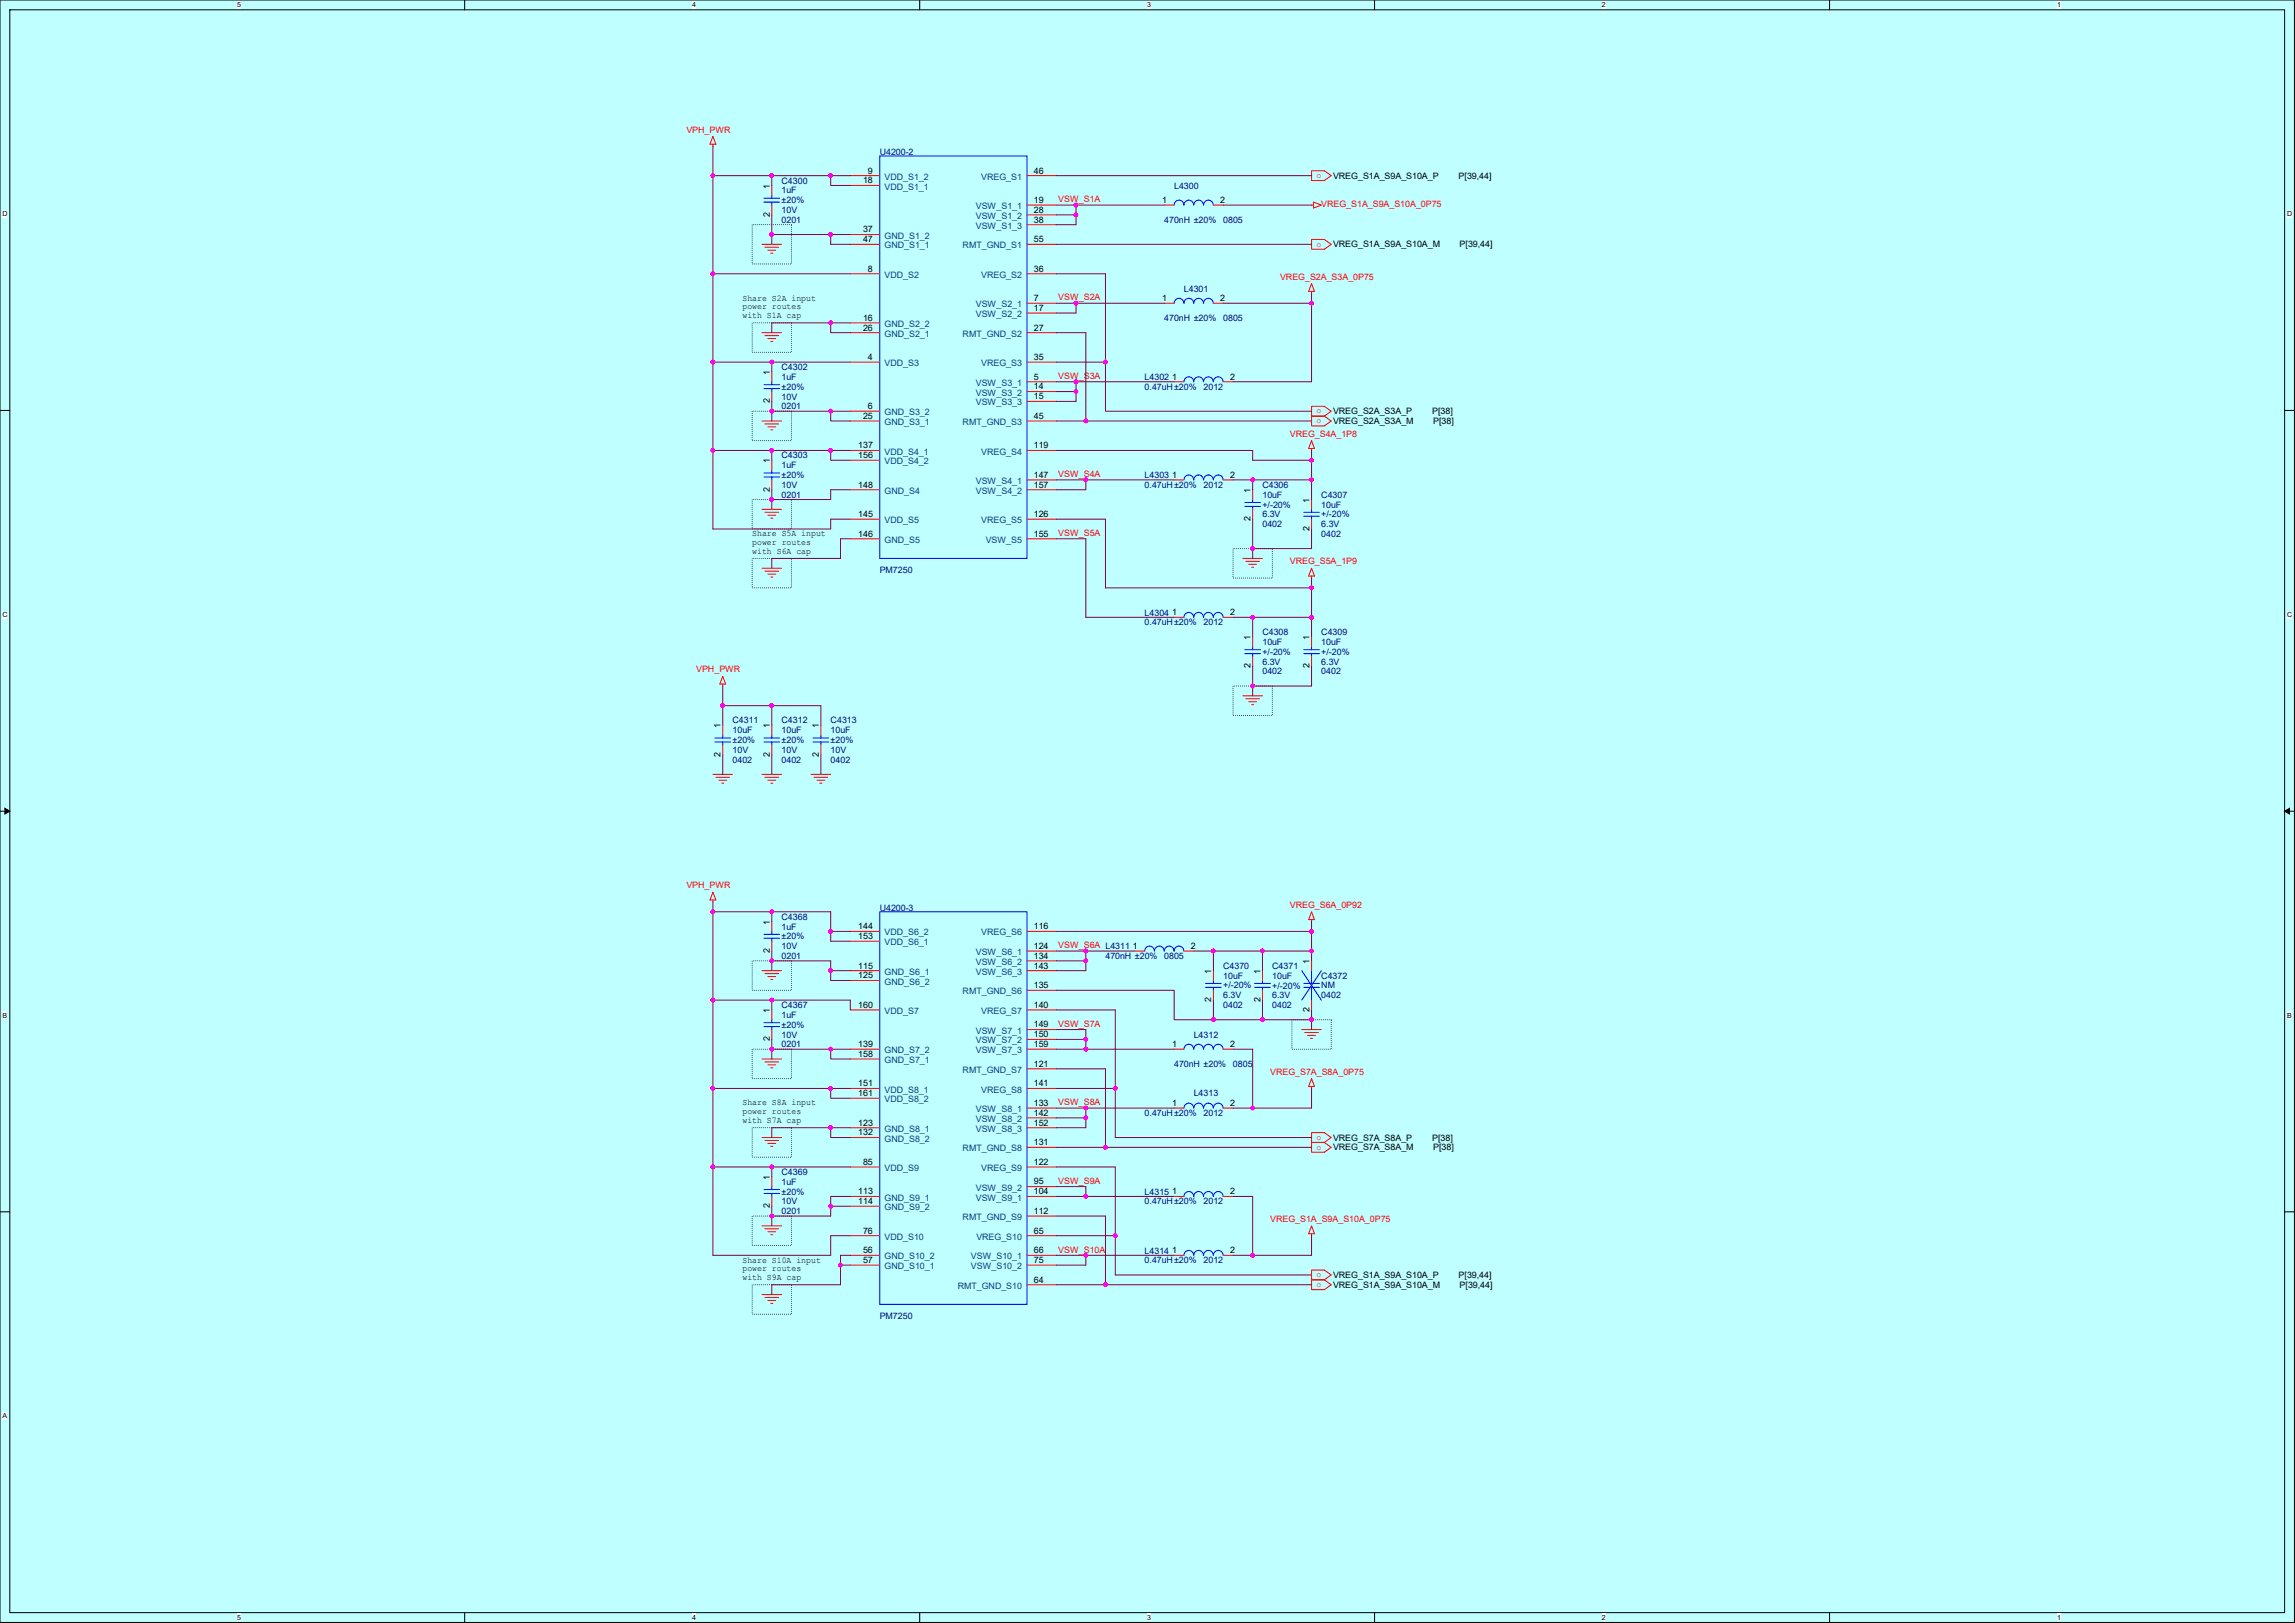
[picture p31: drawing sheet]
<svg xmlns="http://www.w3.org/2000/svg" width="297mm" height="210mm" viewBox="0 0 297 210" stroke-linecap="round" stroke-linejoin="round" font-family="sans-serif">
<defs><g id="words">
<g font-size="1.1" fill="#f00">
<text x="88.8" y="17.2">VPH_PWR</text>
<text x="170.4" y="23">o</text>
<text x="137" y="26.2">VSW_S1A</text>
<text x="171" y="26.8">VREG_S1A_S9A_S10A_0P75</text>
<text x="170.4" y="31.9">o</text>
<text x="137" y="38.9">VSW_S2A</text>
<text x="165.7" y="36.2">VREG_S2A_S3A_0P75</text>
<text x="137" y="49">VSW_S3A</text>
<text x="170.4" y="53.5">o</text>
<text x="166.9" y="56.5">VREG_S4A_1P8</text>
<text x="170.4" y="54.8">o</text>
<text x="137" y="61.7">VSW_S4A</text>
<text x="137" y="69.4">VSW_S5A</text>
<text x="166.9" y="73">VREG_S5A_1P9</text>
<text x="90.1" y="87">VPH_PWR</text>
<text x="88.8" y="114.9">VPH_PWR</text>
<text x="166.9" y="117.5">VREG_S6A_0P92</text>
<text x="137" y="122.7">VSW_S6A L4311</text>
<text x="137" y="132.9">VSW_S7A</text>
<text x="137" y="143">VSW_S8A</text>
<text x="164.4" y="139.1">VREG_S7A_S8A_0P75</text>
<text x="170.4" y="147.5">o</text>
<text x="170.4" y="148.8">o</text>
<text x="137" y="153.2">VSW_S9A</text>
<text x="164.4" y="158.1">VREG_S1A_S9A_S10A_0P75</text>
<text x="137" y="162.1">VSW_S10A</text>
<text x="170.4" y="165.3">o</text>
<text x="170.4" y="166.5">o</text>
</g>
<g font-size="1.1" fill="#000080">
<text x="101.1" y="23.8">C4300</text>
<text x="113.8" y="20.1">U4200-2</text>
<text x="101.1" y="25">1uF</text>
<text x="101.1" y="28.8">0201</text>
<text x="101.1" y="27.6">10V</text>
<text x="101.1" y="26.3">±20%</text>
<text x="150.7" y="28.8">470nH ±20%</text>
<text x="151.9" y="24.4">L4300</text>
<text x="158.3" y="28.8">0805</text>
<text x="150.7" y="41.5">470nH ±20%</text>
<text x="153.2" y="37.7">L4301</text>
<text x="158.3" y="41.5">0805</text>
<text x="101.1" y="47.9">C4302</text>
<text x="101.1" y="49.2">1uF</text>
<text x="101.1" y="53">0201</text>
<text x="101.1" y="51.7">10V</text>
<text x="101.1" y="50.4">±20%</text>
<text x="148.1" y="49.2">L4302</text>
<text x="148.1" y="50.4">0.47uH±20%</text>
<text x="155.8" y="50.4">2012</text>
<text x="101.1" y="59.3">C4303</text>
<text x="101.1" y="60.6">1uF</text>
<text x="101.1" y="64.4">0201</text>
<text x="101.1" y="63.1">10V</text>
<text x="101.1" y="61.9">±20%</text>
<text x="148.1" y="61.9">L4303</text>
<text x="148.1" y="63.1">0.47uH±20%</text>
<text x="155.8" y="63.1">2012</text>
<text x="163.4" y="63.1">C4306</text>
<text x="163.4" y="64.4">10uF</text>
<text x="163.4" y="65.7">+/-20%</text>
<text x="171" y="64.4">C4307</text>
<text x="171" y="65.7">10uF</text>
<text x="163.4" y="68.2">0402</text>
<text x="163.4" y="66.9">6.3V</text>
<text x="171" y="69.5">0402</text>
<text x="171" y="68.2">6.3V</text>
<text x="171" y="66.9">+/-20%</text>
<text x="113.8" y="74.2">PM7250</text>
<text x="148.1" y="79.6">L4304</text>
<text x="148.1" y="80.9">0.47uH±20%</text>
<text x="155.8" y="80.9">2012</text>
<text x="163.4" y="82.2">C4308</text>
<text x="163.4" y="83.5">10uF</text>
<text x="171" y="82.2">C4309</text>
<text x="171" y="83.5">10uF</text>
<text x="163.4" y="87.3">0402</text>
<text x="163.4" y="86">6.3V</text>
<text x="163.4" y="84.7">+/-20%</text>
<text x="171" y="87.3">0402</text>
<text x="171" y="86">6.3V</text>
<text x="171" y="84.7">+/-20%</text>
<text x="94.8" y="93.6">C4311</text>
<text x="94.8" y="94.9">10uF</text>
<text x="101.1" y="93.6">C4312</text>
<text x="101.1" y="94.9">10uF</text>
<text x="107.5" y="93.6">C4313</text>
<text x="107.5" y="94.9">10uF</text>
<text x="94.8" y="98.7">0402</text>
<text x="94.8" y="97.4">10V</text>
<text x="94.8" y="96.2">±20%</text>
<text x="101.1" y="98.7">0402</text>
<text x="101.1" y="97.4">10V</text>
<text x="101.1" y="96.2">±20%</text>
<text x="107.5" y="98.7">0402</text>
<text x="107.5" y="97.4">10V</text>
<text x="107.5" y="96.2">±20%</text>
<text x="101.1" y="119">C4368</text>
<text x="113.8" y="117.9">U4200-3</text>
<text x="101.1" y="120.3">1uF</text>
<text x="101.1" y="124.1">0201</text>
<text x="101.1" y="122.8">10V</text>
<text x="101.1" y="121.6">±20%</text>
<text x="143.1" y="124.1">470nH ±20%</text>
<text x="150.7" y="124.1">0805</text>
<text x="158.3" y="125.4">C4370</text>
<text x="164.6" y="125.4">C4371</text>
<text x="101.1" y="130.4">C4367</text>
<text x="101.1" y="131.7">1uF</text>
<text x="158.3" y="126.6">10uF</text>
<text x="158.3" y="130.4">0402</text>
<text x="158.3" y="129.2">6.3V</text>
<text x="158.3" y="127.9">+/-20%</text>
<text x="164.6" y="126.6">10uF</text>
<text x="164.6" y="130.4">0402</text>
<text x="164.6" y="129.2">6.3V</text>
<text x="164.6" y="127.9">+/-20%</text>
<text x="171" y="126.6">C4372</text>
<text x="171" y="127.9">NM</text>
<text x="171" y="129.2">0402</text>
<text x="101.1" y="135.5">0201</text>
<text x="101.1" y="134.3">10V</text>
<text x="101.1" y="133">±20%</text>
<text x="154.5" y="134.3">L4312</text>
<text x="151.9" y="138.1">470nH ±20%</text>
<text x="154.5" y="141.9">L4313</text>
<text x="159.6" y="138.1">0805</text>
<text x="148.1" y="144.4">0.47uH±20%</text>
<text x="155.8" y="144.4">2012</text>
<text x="101.1" y="152">C4369</text>
<text x="101.1" y="153.3">1uF</text>
<text x="101.1" y="155.8">10V</text>
<text x="101.1" y="154.6">±20%</text>
<text x="148.1" y="154.6">L4315</text>
<text x="148.1" y="155.8">0.47uH±20%</text>
<text x="155.8" y="155.8">2012</text>
<text x="101.1" y="157.1">0201</text>
<text x="148.1" y="162.2">L4314</text>
<text x="148.1" y="163.5">0.47uH±20%</text>
<text x="155.8" y="163.5">2012</text>
<text x="113.8" y="170.7">PM7250</text>
</g>
<g font-size="1.1">
<text x="111.7" y="23.7">18</text>
<text x="112.3" y="22.4">9</text>
<text x="133.8" y="22.4">46</text>
<text x="172.5" y="23.1">VREG_S1A_S9A_S10A_P</text>
<text x="188.8" y="23.1">P[39,44]</text>
<text x="99.6" y="28.1" transform="rotate(-90 99.6 28.1)">2</text>
<text x="99.6" y="24.4" transform="rotate(-90 99.6 24.4)">1</text>
<text x="133.8" y="26.3">19</text>
<text x="133.8" y="27.5">28</text>
<text x="133.8" y="28.8">38</text>
<text x="150.4" y="26.3">1</text>
<text x="157.9" y="26.3">2</text>
<text x="111.7" y="31.3">47</text>
<text x="111.7" y="30.1">37</text>
<text x="112.3" y="35.1">8</text>
<text x="133.8" y="31.3">55</text>
<text x="133.8" y="35.1">36</text>
<text x="172.5" y="32">VREG_S1A_S9A_S10A_M</text>
<text x="188.9" y="32">P[39,44]</text>
<text x="96.1" y="38.9">Share S2A input</text>
<text x="96.1" y="40">power routes</text>
<text x="96.1" y="41.2">with S1A cap</text>
<text x="111.7" y="41.5">16</text>
<text x="133.8" y="39">7</text>
<text x="133.8" y="40.2">17</text>
<text x="150.4" y="39">1</text>
<text x="157.9" y="39">2</text>
<text x="111.7" y="42.8">26</text>
<text x="112.3" y="46.6">4</text>
<text x="133.8" y="42.8">27</text>
<text x="133.8" y="46.6">35</text>
<text x="99.6" y="52.2" transform="rotate(-90 99.6 52.2)">2</text>
<text x="99.6" y="48.5" transform="rotate(-90 99.6 48.5)">1</text>
<text x="112.3" y="52.9">6</text>
<text x="133.8" y="49.1">5</text>
<text x="133.8" y="50.4">14</text>
<text x="133.8" y="51.7">15</text>
<text x="151.7" y="49.1">1</text>
<text x="159.2" y="49.1">2</text>
<text x="172.5" y="53.6">VREG_S2A_S3A_P</text>
<text x="185.3" y="53.6">P[38]</text>
<text x="99.6" y="60" transform="rotate(-90 99.6 60)">1</text>
<text x="111.1" y="58">137</text>
<text x="111.1" y="59.3">156</text>
<text x="111.7" y="54.2">25</text>
<text x="133.8" y="58">119</text>
<text x="133.8" y="54.2">45</text>
<text x="172.5" y="54.9">VREG_S2A_S3A_M</text>
<text x="185.5" y="54.9">P[38]</text>
<text x="99.6" y="63.6" transform="rotate(-90 99.6 63.6)">2</text>
<text x="111.1" y="63.1">148</text>
<text x="133.8" y="61.8">147</text>
<text x="133.8" y="63.1">157</text>
<text x="151.7" y="61.8">1</text>
<text x="159.2" y="61.8">2</text>
<text x="161.8" y="63.8" transform="rotate(-90 161.8 63.8)">1</text>
<text x="169.5" y="65" transform="rotate(-90 169.5 65)">1</text>
<text x="97.3" y="69.4">Share S5A input</text>
<text x="97.3" y="70.5">power routes</text>
<text x="97.3" y="71.7">with S6A cap</text>
<text x="111.1" y="66.9">145</text>
<text x="111.1" y="69.4">146</text>
<text x="133.8" y="66.9">126</text>
<text x="133.8" y="69.4">155</text>
<text x="161.8" y="67.4" transform="rotate(-90 161.8 67.4)">2</text>
<text x="169.5" y="68.7" transform="rotate(-90 169.5 68.7)">2</text>
<text x="151.7" y="79.6">1</text>
<text x="159.2" y="79.6">2</text>
<text x="161.8" y="82.8" transform="rotate(-90 161.8 82.8)">1</text>
<text x="169.5" y="82.8" transform="rotate(-90 169.5 82.8)">1</text>
<text x="161.8" y="86.5" transform="rotate(-90 161.8 86.5)">2</text>
<text x="169.5" y="86.5" transform="rotate(-90 169.5 86.5)">2</text>
<text x="93.3" y="94.2" transform="rotate(-90 93.3 94.2)">1</text>
<text x="99.6" y="94.2" transform="rotate(-90 99.6 94.2)">1</text>
<text x="106" y="94.2" transform="rotate(-90 106 94.2)">1</text>
<text x="93.3" y="97.9" transform="rotate(-90 93.3 97.9)">2</text>
<text x="99.6" y="97.9" transform="rotate(-90 99.6 97.9)">2</text>
<text x="106" y="97.9" transform="rotate(-90 106 97.9)">2</text>
<text x="99.6" y="119.6" transform="rotate(-90 99.6 119.6)">1</text>
<text x="99.6" y="123.3" transform="rotate(-90 99.6 123.3)">2</text>
<text x="111.1" y="121.5">153</text>
<text x="111.1" y="120.2">144</text>
<text x="111.1" y="125.3">115</text>
<text x="133.8" y="120.2">116</text>
<text x="133.8" y="122.8">124</text>
<text x="133.8" y="124.1">134</text>
<text x="133.8" y="125.3">143</text>
<text x="146.6" y="122.8">1</text>
<text x="154.1" y="122.8">2</text>
<text x="156.8" y="126" transform="rotate(-90 156.8 126)">1</text>
<text x="163.1" y="126" transform="rotate(-90 163.1 126)">1</text>
<text x="169.5" y="124.7" transform="rotate(-90 169.5 124.7)">1</text>
<text x="99.6" y="131.1" transform="rotate(-90 99.6 131.1)">1</text>
<text x="111.1" y="130.4">160</text>
<text x="111.1" y="126.6">125</text>
<text x="133.8" y="130.4">140</text>
<text x="133.8" y="127.9">135</text>
<text x="156.8" y="129.7" transform="rotate(-90 156.8 129.7)">2</text>
<text x="163.1" y="129.7" transform="rotate(-90 163.1 129.7)">2</text>
<text x="169.5" y="130.9" transform="rotate(-90 169.5 130.9)">2</text>
<text x="99.6" y="134.7" transform="rotate(-90 99.6 134.7)">2</text>
<text x="111.1" y="136.8">158</text>
<text x="111.1" y="135.5">139</text>
<text x="133.8" y="132.9">149</text>
<text x="133.8" y="134.2">150</text>
<text x="133.8" y="135.5">159</text>
<text x="151.7" y="135.5">1</text>
<text x="159.2" y="135.5">2</text>
<text x="96.1" y="143">Share S8A input</text>
<text x="111.1" y="140.6">151</text>
<text x="111.1" y="141.8">161</text>
<text x="133.8" y="140.6">141</text>
<text x="133.8" y="138">121</text>
<text x="133.8" y="143.1">133</text>
<text x="151.7" y="143.1">1</text>
<text x="159.2" y="143.1">2</text>
<text x="96.1" y="144.2">power routes</text>
<text x="96.1" y="145.3">with S7A cap</text>
<text x="111.1" y="145.6">123</text>
<text x="111.1" y="146.9">132</text>
<text x="133.8" y="148.2">131</text>
<text x="133.8" y="144.4">142</text>
<text x="133.8" y="145.6">152</text>
<text x="172.5" y="147.6">VREG_S7A_S8A_P</text>
<text x="172.5" y="148.9">VREG_S7A_S8A_M</text>
<text x="185.3" y="147.6">P[38]</text>
<text x="185.5" y="148.9">P[38]</text>
<text x="99.6" y="152.7" transform="rotate(-90 99.6 152.7)">1</text>
<text x="111.1" y="154.5">113</text>
<text x="111.1" y="155.8">114</text>
<text x="111.7" y="150.7">85</text>
<text x="133.8" y="150.7">122</text>
<text x="133.8" y="154.5">104</text>
<text x="133.8" y="153.3">95</text>
<text x="151.7" y="154.5">1</text>
<text x="159.2" y="154.5">2</text>
<text x="99.6" y="156.3" transform="rotate(-90 99.6 156.3)">2</text>
<text x="111.7" y="159.6">76</text>
<text x="133.8" y="157.1">112</text>
<text x="133.8" y="159.6">65</text>
<text x="96.1" y="163.4">Share S10A input</text>
<text x="96.1" y="164.5">power routes</text>
<text x="96.1" y="165.6">with S9A cap</text>
<text x="111.7" y="163.4">57</text>
<text x="111.7" y="162.1">56</text>
<text x="133.8" y="166">64</text>
<text x="133.8" y="162.1">66</text>
<text x="133.8" y="163.4">75</text>
<text x="151.7" y="162.1">1</text>
<text x="159.2" y="162.1">2</text>
<text x="172.5" y="165.4">VREG_S1A_S9A_S10A_P</text>
<text x="172.5" y="166.6">VREG_S1A_S9A_S10A_M</text>
<text x="188.8" y="165.4">P[39,44]</text>
<text x="188.9" y="166.6">P[39,44]</text>
</g>
<g font-size="1.1" fill="#004080">
<text x="114.5" y="23.3">VDD_S1_2</text>
<text x="127" y="23.3">VREG_S1</text>
<text x="114.5" y="24.5">VDD_S1_1</text>
<text x="126.3" y="27.1">VSW_S1_1</text>
<text x="126.3" y="28.3">VSW_S1_2</text>
<text x="126.3" y="29.6">VSW_S1_3</text>
<text x="114.5" y="36">VDD_S2</text>
<text x="114.5" y="32.1">GND_S1_1</text>
<text x="114.5" y="30.9">GND_S1_2</text>
<text x="124.6" y="32.1">RMT_GND_S1</text>
<text x="127" y="36">VREG_S2</text>
<text x="126.3" y="39.8">VSW_S2_1</text>
<text x="126.3" y="41">VSW_S2_2</text>
<text x="114.5" y="47.4">VDD_S3</text>
<text x="114.5" y="43.6">GND_S2_1</text>
<text x="114.5" y="42.3">GND_S2_2</text>
<text x="124.6" y="43.6">RMT_GND_S2</text>
<text x="127" y="47.4">VREG_S3</text>
<text x="114.5" y="53.7">GND_S3_2</text>
<text x="126.3" y="49.9">VSW_S3_1</text>
<text x="126.3" y="51.2">VSW_S3_2</text>
<text x="126.3" y="52.5">VSW_S3_3</text>
<text x="114.5" y="58.8">VDD_S4_1</text>
<text x="114.5" y="55">GND_S3_1</text>
<text x="124.6" y="55">RMT_GND_S3</text>
<text x="127" y="58.8">VREG_S4</text>
<text x="114.5" y="63.9">GND_S4</text>
<text x="114.5" y="60.1">VDD_S4_2</text>
<text x="126.3" y="62.6">VSW_S4_1</text>
<text x="126.3" y="63.9">VSW_S4_2</text>
<text x="114.5" y="67.7">VDD_S5</text>
<text x="114.5" y="70.2">GND_S5</text>
<text x="127" y="67.7">VREG_S5</text>
<text x="127.6" y="70.2">VSW_S5</text>
<text x="114.5" y="122.3">VDD_S6_1</text>
<text x="114.5" y="121">VDD_S6_2</text>
<text x="126.3" y="123.6">VSW_S6_1</text>
<text x="126.3" y="124.9">VSW_S6_2</text>
<text x="127" y="121">VREG_S6</text>
<text x="114.5" y="131.2">VDD_S7</text>
<text x="114.5" y="126.1">GND_S6_1</text>
<text x="114.5" y="127.4">GND_S6_2</text>
<text x="124.6" y="128.7">RMT_GND_S6</text>
<text x="126.3" y="126.1">VSW_S6_3</text>
<text x="127" y="131.2">VREG_S7</text>
<text x="114.5" y="137.6">GND_S7_1</text>
<text x="114.5" y="136.3">GND_S7_2</text>
<text x="126.3" y="133.7">VSW_S7_1</text>
<text x="126.3" y="135">VSW_S7_2</text>
<text x="126.3" y="136.3">VSW_S7_3</text>
<text x="114.5" y="141.4">VDD_S8_1</text>
<text x="114.5" y="142.6">VDD_S8_2</text>
<text x="124.6" y="138.8">RMT_GND_S7</text>
<text x="126.3" y="143.9">VSW_S8_1</text>
<text x="127" y="141.4">VREG_S8</text>
<text x="114.5" y="146.4">GND_S8_1</text>
<text x="114.5" y="147.7">GND_S8_2</text>
<text x="124.6" y="149">RMT_GND_S8</text>
<text x="126.3" y="145.2">VSW_S8_2</text>
<text x="126.3" y="146.4">VSW_S8_3</text>
<text x="114.5" y="151.5">VDD_S9</text>
<text x="114.5" y="155.3">GND_S9_1</text>
<text x="126.3" y="155.3">VSW_S9_1</text>
<text x="126.3" y="154.1">VSW_S9_2</text>
<text x="127" y="151.5">VREG_S9</text>
<text x="114.5" y="156.6">GND_S9_2</text>
<text x="114.5" y="160.4">VDD_S10</text>
<text x="124.6" y="157.9">RMT_GND_S9</text>
<text x="126.4" y="160.4">VREG_S10</text>
<text x="114.5" y="164.2">GND_S10_1</text>
<text x="114.5" y="163">GND_S10_2</text>
<text x="123.9" y="166.8">RMT_GND_S10</text>
<text x="125.7" y="163">VSW_S10_1</text>
<text x="125.7" y="164.2">VSW_S10_2</text>
</g>
<g font-size=".9">
<text x="30.7" y=".9">5</text>
<text x="89.6" y=".9">4</text>
<text x="148.4" y=".9">3</text>
<text x="207.3" y=".9">2</text>
<text x="266.2" y=".9">1</text>
<text x=".3" y="28">D</text>
<text x="296" y="28">D</text>
<text x=".3" y="79.8">C</text>
<text x="296" y="79.8">C</text>
<text x=".3" y="131.7">B</text>
<text x="296" y="131.7">B</text>
<text x=".3" y="183.5">A</text>
<text x="30.7" y="209.6">5</text>
<text x="89.6" y="209.6">4</text>
<text x="148.4" y="209.6">3</text>
<text x="207.3" y="209.6">2</text>
<text x="266.2" y="209.6">1</text>
</g>
</g></defs>
<path d="M0 0h297v210h-297z" fill="#bfffff"/>
<path d="M0 0h296.9v209.9h-296.9zM1.3 1.3h294.4v207.4h-294.4z" fill="none" stroke="#000" stroke-width=".13"/>
<g fill="#fff">
<path d="M30.7 .1h.5v1h-.5z"/>
<path d="M30.7 208.8h.5v1h-.5z"/>
</g>
<path d="M60.1 0v1.3M60.1 208.7v1.2" fill="none" stroke="#000" stroke-width=".13"/>
<g fill="#fff">
<path d="M89.6 .1h.4v1h-.4z"/>
<path d="M89.6 208.8h.4v1h-.4z"/>
</g>
<path d="M119 0v1.3M119 208.7v1.2" fill="none" stroke="#000" stroke-width=".13"/>
<g fill="#fff">
<path d="M148.4 .1h.5v1h-.5z"/>
<path d="M148.4 208.8h.5v1h-.5z"/>
</g>
<path d="M177.9 0v1.3M177.9 208.7v1.2" fill="none" stroke="#000" stroke-width=".13"/>
<g fill="#fff">
<path d="M207.3 .1h.5v1h-.5z"/>
<path d="M207.3 208.8h.5v1h-.5z"/>
</g>
<path d="M236.8 0v1.3M236.8 208.7v1.2" fill="none" stroke="#000" stroke-width=".13"/>
<g fill="#fff">
<path d="M266.2 .1h.5v1h-.5z"/>
<path d="M266.2 208.8h.5v1h-.5z"/>
<path d="M.3 27.2h.7v1h-.7z"/>
<path d="M296 27.2h.6v1h-.6z"/>
<path d="M.3 79h.7v1h-.7z"/>
<path d="M296 79h.6v1h-.6z"/>
</g>
<path d="M0 53.1h1.3M295.7 53.1h1.2" fill="none" stroke="#000" stroke-width=".13"/>
<g fill="#fff">
<path d="M.3 130.9h.6v1h-.6z"/>
<path d="M296 130.9h.6v1h-.6z"/>
</g>
<path d="M0 105h1.3M295.7 105h1.2" fill="none" stroke="#000" stroke-width=".13"/>
<path d="M.6 104.6l.7 .4-.7 .3zM295.7 105l.6-.4v.7z" fill="#000" stroke="#000" stroke-width=".13"/>
<path d="M.3 182.7h.6v1h-.6z" fill="#fff"/>
<path d="M0 156.8h1.3M295.7 156.8h1.2" fill="none" stroke="#000" stroke-width=".13"/>
<g fill="none" stroke="#000" stroke-width=".13" stroke-dasharray="0 .3">
<path d="M97.3 29.1h5.1v5.1h-5.1zM97.3 41.8h5.1v3.8h-5.1zM97.3 53.2h5.1v3.8h-5.1zM97.3 64.6h5.1v3.8h-5.1zM97.3 72.3h5.1v3.8h-5.1zM159.6 71h5.1v3.8h-5.1zM159.6 88.8h5.1v3.8h-5.1zM97.3 124.3h5.1v3.8h-5.1zM97.3 135.8h5.1v3.8h-5.1zM167.2 131.9h5.1v3.9h-5.1zM97.3 145.9h5.1v3.8h-5.1zM97.3 157.3h5.1v3.9h-5.1z"/>
<path d="M97.3 166.2h5.1v3.8h-5.1z"/>
</g>
<g fill="none" stroke="#f00" stroke-width=".13">
<path d="M92.3 18.7v.2M92.3 17.6l.3 1.1h-.7zM98.6 31.6h2.6M99 32h1.8M99.4 32.4h1M99.8 32.8h.2M99.9 24v1.3M99.9 26.5v1.3M110 35.4h3.9M110 24h3.9M110 22.7h3.9M110 31.6h3.9"/>
<path d="M110 30.3h3.9M132.9 22.7h3.8M132.9 31.6h3.8M132.9 26.5h3.8M132.9 27.8h3.8M132.9 29.1h3.8M132.9 35.4h3.8M132.9 39.2h3.8M150.7 26.5h1.3M150.7 39.2h1.3M157 26.5h1.3M157 39.2h1.3"/>
<path d="M169.7 26.5h.3M169.7 37.7v.3M169.7 36.7l.4 1h-.8zM169.7 22.1h1.7l.9 .6-.9 .7h-1.7zM169.7 31h1.7l.9 .6-.9 .6h-1.7zM170 26.2l1 .3-1 .4zM98.6 43h2.6M98.6 54.5h2.6M99 43.4h1.8M99 54.9h1.8M99.4 43.8h1M99.4 55.2h1"/>
<path d="M99.8 44.2h.2M99.8 55.6h.2M99.9 48.1v1.3M99.9 50.7v1.2M99.9 59.6v1.2M110 58.3h3.9M110 59.6h3.9M110 46.9h3.9M110 54.5h3.9M110 53.2h3.9M110 43h3.9M110 41.8h3.9"/>
<path d="M132.9 58.3h3.8M132.9 43h3.8M132.9 46.9h3.8M132.9 54.5h3.8M132.9 49.4h3.8M132.9 50.7h3.8M132.9 51.9h3.8M132.9 40.5h3.8M152 49.4h1.2M158.3 49.4h1.3M169.7 58v.3M169.7 57l.4 1h-.8z"/>
<path d="M169.7 52.6h1.7l.9 .6-.9 .6h-1.7zM169.7 53.8h1.7l.9 .7-.9 .6h-1.7zM98.6 65.9h2.6M98.6 73.5h2.6M99 66.3h1.8M99 73.9h1.8M99.4 66.7h1M99.4 74.3h1M99.8 67h.2M99.8 74.7h.2M99.9 62.1v1.3M110 63.4h3.9"/>
<path d="M110 67.2h3.9M110 69.7h3.9M132.9 62.1h3.8M132.9 69.7h3.8M132.9 67.2h3.8M132.9 63.4h3.8M152 79.9h1.2M152 62.1h1.2M158.3 79.9h1.3M158.3 62.1h1.3M160.8 72.3h2.6M161.2 72.6h1.8"/>
<path d="M161.6 73h1M162 73.4h.2M162.1 63.4v1.2M162.1 65.9v1.3M169.7 74.5v.3M169.7 73.5l.4 1h-.8zM169.7 64.6v1.3M169.7 67.2v1.2M93.5 88.5v.3M93.5 87.5l.4 1h-.8zM93.5 93.8v1.3M93.5 96.4v1.3"/>
<path d="M99.9 93.8v1.3M99.9 96.4v1.3M106.2 93.8v1.3M106.2 96.4v1.3M160.8 90h2.6M161.2 90.4h1.8M161.6 90.8h1M162 91.2h.2M162.1 82.4v1.3M162.1 85v1.2M169.7 82.4v1.3M169.7 85v1.2"/>
<path d="M92.3 100.2h2.5M92.3 116.5v.2M92.3 115.4l.3 1.1h-.7zM92.6 100.6h1.8M93 101h1M93.4 101.3h.3M98.6 100.2h2.6M99 100.6h1.8M99.4 101h1M99.8 101.3h.2M99.9 119.2v1.3M105 100.2h2.5"/>
<path d="M105.3 100.6h1.8M105.7 101h1M106.1 101.3h.3M169.7 119v.2M169.7 118l.4 1h-.8zM98.6 125.6h2.6M98.6 137h2.6M99 126h1.8M99 137.4h1.8M99.4 126.4h1M99.4 137.8h1M99.8 126.7h.2"/>
<path d="M99.8 138.2h.2M99.9 130.7v1.2M99.9 133.2v1.3M99.9 121.8v1.3M110 130.7h3.9M110 121.8h3.9M110 120.5h3.9M110 137h3.9M110 135.8h3.9M110 125.6h3.9M110 126.9h3.9M132.9 120.5h3.8"/>
<path d="M132.9 128.1h3.8M132.9 130.7h3.8M132.9 138.3h3.8M132.9 133.2h3.8M132.9 134.5h3.8M132.9 135.8h3.8M132.9 123.1h3.8M132.9 124.3h3.8M132.9 125.6h3.8M146.9 123.1h1.2M152 135.8h1.2M153.2 123.1h1.3"/>
<path d="M157 125.6v1.3M157 128.1v1.3M158.3 135.8h1.3M163.4 125.6v1.3M163.4 128.1v1.3M168.5 133.2h2.5M168.8 133.6h1.8M169.2 134h1M169.6 134.4h.3M169.7 139.6l.4 1h-.8zM169.7 124.3v1.3M169.7 129.4v1.3"/>
<path d="M98.6 147.2h2.6M98.6 158.6h2.6M99 147.6h1.8M99 159h1.8M99.4 147.9h1M99.4 159.4h1M99.8 148.3h.2M99.8 159.8h.2M99.9 152.3v1.2M99.9 154.8v1.3M110 151h3.9M110 145.9h3.9"/>
<path d="M110 147.2h3.9M110 140.8h3.9M110 142.1h3.9M110 154.8h3.9M110 156.1h3.9M110 159.9h3.9M132.9 140.8h3.8M132.9 148.5h3.8M132.9 151h3.8M132.9 157.3h3.8M132.9 159.9h3.8M132.9 154.8h3.8"/>
<path d="M132.9 153.5h3.8M132.9 143.4h3.8M132.9 144.6h3.8M132.9 145.9h3.8M152 143.4h1.2M152 154.8h1.2M158.3 143.4h1.3M158.3 154.8h1.3M169.7 140.6v.2M169.7 159.6v.3M169.7 158.6l.4 1h-.8zM169.7 146.5l1.7 .1 .9 .6-.9 .6h-1.7z"/>
<path d="M169.7 147.8h1.7l.9 .7-.9 .6h-1.7zM98.6 167.5h2.6M99 167.9h1.8M99.4 168.3h1M99.8 168.6h.2M110 163.7h3.9M110 162.4h3.9M132.9 166.2h3.8M132.9 162.4h3.8M132.9 163.7h3.8M152 162.4h1.2M158.3 162.4h1.3"/>
<path d="M169.7 164.3h1.7l.9 .7-.9 .6h-1.7zM169.7 165.6h1.7l.9 .6-.9 .7h-1.7z"/>
</g>
<g fill="none" stroke="#00f" stroke-width=".13">
<path d="M98.9 25.6h2M98.9 26.2h2M99.9 25.3v.3M99.9 26.2v.3M113.9 20.2h19v52.1h-19zM152 26.5a.62 .62 0 0 1 .6-.6 .62 .62 0 0 1 .6 .6M152 39.2a.62 .62 0 0 1 .6-.6 .62 .62 0 0 1 .6 .6M153.2 26.5a.62 .62 0 0 1 .6-.6 .62 .62 0 0 1 .7 .6 .65 .65 0 0 1 .6-.6 .65 .65 0 0 1 .7 .6 .62 .62 0 0 1 .6-.6 .62 .62 0 0 1 .6 .6M153.2 39.2a.62 .62 0 0 1 .6-.6 .62 .62 0 0 1 .7 .6 .65 .65 0 0 1 .6-.6 .65 .65 0 0 1 .7 .6 .62 .62 0 0 1 .6-.6 .62 .62 0 0 1 .6 .6M98.9 49.8h2M98.9 50.3h2M99.9 49.4v.4"/>
<path d="M99.9 50.3v.4M153.2 49.4a.62 .62 0 0 1 .6-.6 .62 .62 0 0 1 .7 .6 .63 .63 0 0 1 .6-.6 .63 .63 0 0 1 .6 .6 .64 .64 0 0 1 .7-.6 .64 .64 0 0 1 .6 .6M157 49.4a.62 .62 0 0 1 .7-.6 .62 .62 0 0 1 .6 .6M98.9 61.2h2M98.9 61.7h2M99.9 60.8v.4M99.9 61.7v.4M153.2 79.9a.62 .62 0 0 1 .6-.7 .62 .62 0 0 1 .7 .7 .64 .64 0 0 1 .6-.7 .64 .64 0 0 1 .6 .7 .64 .64 0 0 1 .7-.7 .64 .64 0 0 1 .6 .7M153.2 62.1a.62 .62 0 0 1 .6-.6 .62 .62 0 0 1 .7 .6 .65 .65 0 0 1 .6-.6 .65 .65 0 0 1 .7 .6 .62 .62 0 0 1 .6-.6 .62 .62 0 0 1 .6 .6M157 79.9a.62 .62 0 0 1 .7-.7 .62 .62 0 0 1 .6 .7M157 62.1a.62 .62 0 0 1 .7-.6 .62 .62 0 0 1 .6 .6M161.1 65h2"/>
<path d="M161.1 65.5h2M162.1 64.6v.4M162.1 65.5v.4M168.7 66.3h2M168.7 66.8h2M169.7 65.9v.4M169.7 66.8v.4M92.5 95.5h2M92.5 96h2M93.5 95.1v.4M93.5 96v.4M98.9 95.5h2"/>
<path d="M98.9 96h2M99.9 95.1v.4M99.9 96v.4M105.2 95.5h2M105.2 96h2M106.2 95.1v.4M106.2 96v.4M161.1 84.1h2M161.1 84.6h2M162.1 83.7v.4M162.1 84.6v.4M168.7 84.1h2"/>
<path d="M168.7 84.6h2M169.7 83.7v.4M169.7 84.6v.4M113.9 118h19v50.8h-19zM98.9 132.3h2M98.9 132.8h2M98.9 120.9h2M98.9 121.4h2M99.9 131.9v.4M99.9 132.8v.4M99.9 120.5v.4M99.9 121.4v.4"/>
<path d="M148.1 123.1a.62 .62 0 0 1 .7-.7 .62 .62 0 0 1 .6 .7M149.4 123.1a.62 .62 0 0 1 .6-.7 .62 .62 0 0 1 .7 .7 .64 .64 0 0 1 .6-.7 .64 .64 0 0 1 .6 .7M152 123.1a.62 .62 0 0 1 .6-.7 .62 .62 0 0 1 .6 .7M153.2 135.8a.62 .62 0 0 1 .6-.7 .62 .62 0 0 1 .7 .7 .65 .65 0 0 1 .6-.7 .65 .65 0 0 1 .7 .7 .62 .62 0 0 1 .6-.7 .62 .62 0 0 1 .6 .7M156 127.2h2M156 127.8h2M157 126.9v.3M157 127.8v.3M157 135.8a.62 .62 0 0 1 .7-.7 .62 .62 0 0 1 .6 .7M162.4 127.2h2M162.4 127.8h2M163.4 126.9v.3"/>
<path d="M163.4 127.8v.3M168.5 125.6l2.5 3.8M168.7 127.2h2M168.7 127.8h2M169.7 125.6v1.6M169.7 127.8v1.6M171 125.6l-2.5 3.8M98.9 153.9h2M98.9 154.4h2M99.9 153.5v.4M99.9 154.4v.4M153.2 143.4a.62 .62 0 0 1 .6-.7 .62 .62 0 0 1 .7 .7 .65 .65 0 0 1 .6-.7 .65 .65 0 0 1 .7 .7 .62 .62 0 0 1 .6-.7 .62 .62 0 0 1 .6 .7"/>
<path d="M153.2 154.8a.62 .62 0 0 1 .6-.6 .62 .62 0 0 1 .7 .6 .65 .65 0 0 1 .6-.6 .65 .65 0 0 1 .7 .6 .62 .62 0 0 1 .6-.6 .62 .62 0 0 1 .6 .6M157 143.4a.62 .62 0 0 1 .7-.7 .62 .62 0 0 1 .6 .7M157 154.8a.62 .62 0 0 1 .7-.6 .62 .62 0 0 1 .6 .6M153.2 162.4a.62 .62 0 0 1 .6-.6 .62 .62 0 0 1 .7 .6 .65 .65 0 0 1 .6-.6 .65 .65 0 0 1 .7 .6 .62 .62 0 0 1 .6-.6 .62 .62 0 0 1 .6 .6M157 162.4a.62 .62 0 0 1 .7-.6 .62 .62 0 0 1 .6 .6"/>
</g>
<g fill="none" stroke="#800040" stroke-width=".13">
<path d="M92.3 18.9v3.8M92.3 35.4v11.5M92.3 22.7v12.7M92.3 22.7h7.6M92.3 35.4h17.7M99.9 30.3v1.3M99.9 22.7v1.3M99.9 27.8v2.5M99.9 30.3h7.6M99.9 22.7h7.6M107.5 30.3v1.3h2.5M107.5 22.7v1.3h2.5"/>
<path d="M107.5 22.7h2.5M107.5 30.3h2.5M136.7 26.5h2.6M136.7 27.8h2.6M136.7 39.2h2.6M136.7 35.4h6.4v11.5M136.7 22.7h33M136.7 31.6h33M139.3 26.5v1.3M139.3 39.2v1.3h-2.6M139.3 27.8v1.3h-2.6M139.3 26.5h11.4"/>
<path d="M139.3 39.2h11.4M158.3 39.2h11.4M158.3 26.5h11.4M169.7 38v1.2M169.7 39.2v10.2h-10.1M92.3 58.3v10.1h15.2v-1.2h2.5M92.3 46.9v11.4M92.3 46.9h7.6M92.3 58.3h7.6M99.9 46.9v1.2M99.9 51.9v1.3M99.9 53.2v1.3"/>
<path d="M99.9 58.3v1.3M99.9 53.2h7.6M99.9 58.3h7.6M99.9 46.9h10.1M107.5 41.8v1.2h2.5M107.5 53.2v1.3h2.5M107.5 53.2h2.5M107.5 58.3v1.3h2.5M107.5 58.3h2.5M110 41.8h-10.1v1.2M136.7 58.3h25.4v1.3h7.6M136.7 49.4h2.6"/>
<path d="M136.7 50.7h2.6M136.7 54.5h3.8M136.7 43h3.8M136.7 46.9h6.4M139.3 49.4v1.3M139.3 50.7v1.2h-2.6M139.3 49.4h12.7M140.5 43v11.5M140.5 54.5h29.2M143.1 46.9v6.3h26.6M169.7 58.3v1.3M169.7 59.6v2.5"/>
<path d="M99.9 63.4v1.2M99.9 64.6v1.3M110 63.4h-2.5v1.2h-7.6M110 69.7h-1.2v2.6h-8.9v1.2M136.7 62.1h3.8M136.7 69.7h3.8v10.2h11.5M136.7 67.2h6.4v8.9h26.6M140.5 62.1v1.3h-3.8M140.5 62.1h11.5M159.6 62.1h2.5M159.6 79.9h2.5M162.1 79.9v2.5"/>
<path d="M162.1 62.1v1.3M162.1 67.2v3.8M162.1 71v1.3M162.1 79.9h7.6M162.1 62.1h7.6M169.7 74.8v1.3M169.7 79.9v2.5M169.7 76.1v3.8M169.7 68.4v2.6h-7.6M169.7 62.1v2.5M93.5 88.8v2.5M93.5 91.3v2.5"/>
<path d="M93.5 97.7v2.5M93.5 91.3h6.4v2.5M99.9 97.7v2.5M99.9 91.3h6.3v2.5M106.2 97.7v2.5M162.1 86.2v2.6M162.1 88.8v1.2M169.7 86.2v2.6h-7.6M92.3 116.7v1.3M92.3 118v11.4M92.3 118h7.6M99.9 118v1.2"/>
<path d="M99.9 118h7.6v2.5M169.7 119.2v1.3M92.3 129.4h7.6M92.3 129.4v11.4M99.9 124.3v1.3M99.9 123.1v1.2M99.9 135.8v1.2M99.9 134.5v1.3M99.9 135.8h7.6M99.9 124.3h7.6v1.3M107.5 120.5v1.3h2.5M107.5 120.5h2.5"/>
<path d="M110 125.6h-2.5v1.3h2.5M110 130.7v-1.3h-10.1v1.3M110 135.8h-2.5v1.2h2.5M136.7 120.5h33M136.7 123.1h3.8M136.7 135.8h3.8M136.7 133.2h3.8v1.3M136.7 134.5h3.8M136.7 138.3h6.4v10.2M136.7 130.7h7.6v10.1M136.7 128.1h15.3v3.8h5M136.7 124.3h3.8"/>
<path d="M140.5 123.1v1.2M140.5 124.3v1.3h-3.8M140.5 134.5v1.3M140.5 123.1h6.4M140.5 135.8h11.5M154.5 123.1h2.5M157 123.1v2.5M157 129.4v2.5M157 123.1h6.4M157 131.9h6.4M159.6 135.8h2.5v7.6M163.4 123.1v2.5"/>
<path d="M163.4 129.4v2.5M163.4 123.1h6.3M163.4 131.9h6.3M169.7 130.7v1.2M169.7 120.5v2.6M169.7 123.1v1.2M169.7 131.9v1.3M92.3 140.8h15.2M92.3 151v11.4h15.2v-2.5h2.5M92.3 140.8v10.2M92.3 151h7.6M99.9 151h10.1"/>
<path d="M99.9 156.1v1.2M99.9 157.3v1.3M99.9 151v1.3M107.5 156.1v1.2h-7.6M107.5 145.9v1.3h2.5M107.5 156.1h2.5M110 154.8h-2.5v1.3M110 140.8h-2.5v1.3h2.5M110 145.9h-10.1v1.3M136.7 144.6h3.8M136.7 148.5h6.4M136.7 140.8h7.6"/>
<path d="M136.7 154.8h3.8M136.7 153.5h3.8v1.3M136.7 157.3h6.4v8.9M136.7 159.9h7.6M136.7 143.4h3.8M136.7 151h7.6v8.9M140.5 143.4v1.2M140.5 144.6v1.3h-3.8M140.5 143.4h11.5M140.5 154.8h11.5M143.1 148.5h26.6M144.3 140.8v6.4h25.4"/>
<path d="M144.3 159.9v5.1h25.4M159.6 154.8h2.5v7.6M159.6 143.4h2.5M169.7 140.8v2.6h-7.6M169.7 159.9v2.5h-7.6M108.8 163.7v2.5h-8.9v1.3M108.8 163.7h1.2M110 162.4h-1.2v1.3M136.7 162.4h3.8M136.7 166.2h6.4M140.5 162.4v1.3h-3.8M140.5 162.4h11.5"/>
<path d="M143.1 166.2h26.6M159.6 162.4h2.5"/>
</g>
<g fill="#f0f" stroke="#f0f" stroke-width=".13">
<circle cx="107.5" cy="30.3" r=".24"/>
<circle cx="107.5" cy="22.7" r=".24"/>
<circle cx="99.9" cy="22.7" r=".24"/>
<circle cx="99.9" cy="30.3" r=".24"/>
<circle cx="107.5" cy="41.8" r=".24"/>
<circle cx="99.9" cy="46.8" r=".24"/>
<circle cx="107.5" cy="53.2" r=".24"/>
<circle cx="99.9" cy="53.2" r=".24"/>
<circle cx="99.9" cy="64.6" r=".24"/>
<circle cx="107.5" cy="58.3" r=".24"/>
<circle cx="99.9" cy="58.3" r=".24"/>
<circle cx="92.3" cy="58.3" r=".24"/>
<circle cx="92.3" cy="46.8" r=".24"/>
<circle cx="92.3" cy="35.4" r=".24"/>
<circle cx="92.3" cy="22.7" r=".24"/>
<circle cx="139.2" cy="26.5" r=".24"/>
<circle cx="139.2" cy="39.2" r=".24"/>
<circle cx="139.2" cy="50.7" r=".24"/>
<circle cx="139.2" cy="49.4" r=".24"/>
<circle cx="140.5" cy="62.1" r=".24"/>
<circle cx="169.7" cy="76.1" r=".24"/>
<circle cx="93.5" cy="91.3" r=".24"/>
<circle cx="162.1" cy="79.9" r=".24"/>
<circle cx="169.7" cy="79.9" r=".24"/>
<circle cx="169.7" cy="62.1" r=".24"/>
<circle cx="162.1" cy="62.1" r=".24"/>
<circle cx="162.1" cy="88.8" r=".24"/>
<circle cx="139.2" cy="27.8" r=".24"/>
<circle cx="140.5" cy="54.5" r=".24"/>
<circle cx="143.1" cy="46.8" r=".24"/>
<circle cx="162.1" cy="71" r=".24"/>
<circle cx="99.9" cy="91.3" r=".24"/>
<circle cx="107.5" cy="120.5" r=".24"/>
<circle cx="99.9" cy="124.3" r=".24"/>
<circle cx="99.9" cy="118" r=".24"/>
<circle cx="107.5" cy="140.8" r=".24"/>
<circle cx="92.3" cy="140.8" r=".24"/>
<circle cx="92.3" cy="129.4" r=".24"/>
<circle cx="92.3" cy="118" r=".24"/>
<circle cx="107.5" cy="125.6" r=".24"/>
<circle cx="99.9" cy="129.4" r=".24"/>
<circle cx="99.9" cy="135.7" r=".24"/>
<circle cx="107.5" cy="135.7" r=".24"/>
<circle cx="107.5" cy="145.9" r=".24"/>
<circle cx="99.9" cy="151" r=".24"/>
<circle cx="99.9" cy="157.3" r=".24"/>
<circle cx="107.5" cy="156.1" r=".24"/>
<circle cx="92.3" cy="151" r=".24"/>
<circle cx="108.8" cy="163.7" r=".24"/>
<circle cx="163.4" cy="123" r=".24"/>
<circle cx="157" cy="123" r=".24"/>
<circle cx="169.7" cy="131.9" r=".24"/>
<circle cx="140.5" cy="124.3" r=".24"/>
<circle cx="169.7" cy="120.5" r=".24"/>
<circle cx="163.4" cy="131.9" r=".24"/>
<circle cx="157" cy="131.9" r=".24"/>
<circle cx="140.5" cy="123" r=".24"/>
<circle cx="169.7" cy="123" r=".24"/>
<circle cx="140.5" cy="143.4" r=".24"/>
<circle cx="140.5" cy="144.6" r=".24"/>
<circle cx="140.5" cy="135.7" r=".24"/>
<circle cx="162.1" cy="143.4" r=".24"/>
<circle cx="140.5" cy="134.5" r=".24"/>
<circle cx="143.1" cy="148.4" r=".24"/>
<circle cx="144.3" cy="140.8" r=".24"/>
<circle cx="140.5" cy="162.4" r=".24"/>
<circle cx="162.1" cy="162.4" r=".24"/>
<circle cx="140.5" cy="154.8" r=".24"/>
<circle cx="143.1" cy="166.2" r=".24"/>
<circle cx="144.3" cy="159.9" r=".24"/>
<circle cx="169.7" cy="39.2" r=".24"/>
<circle cx="169.7" cy="59.5" r=".24"/>
</g>
<use href="#words"/>
</svg>
